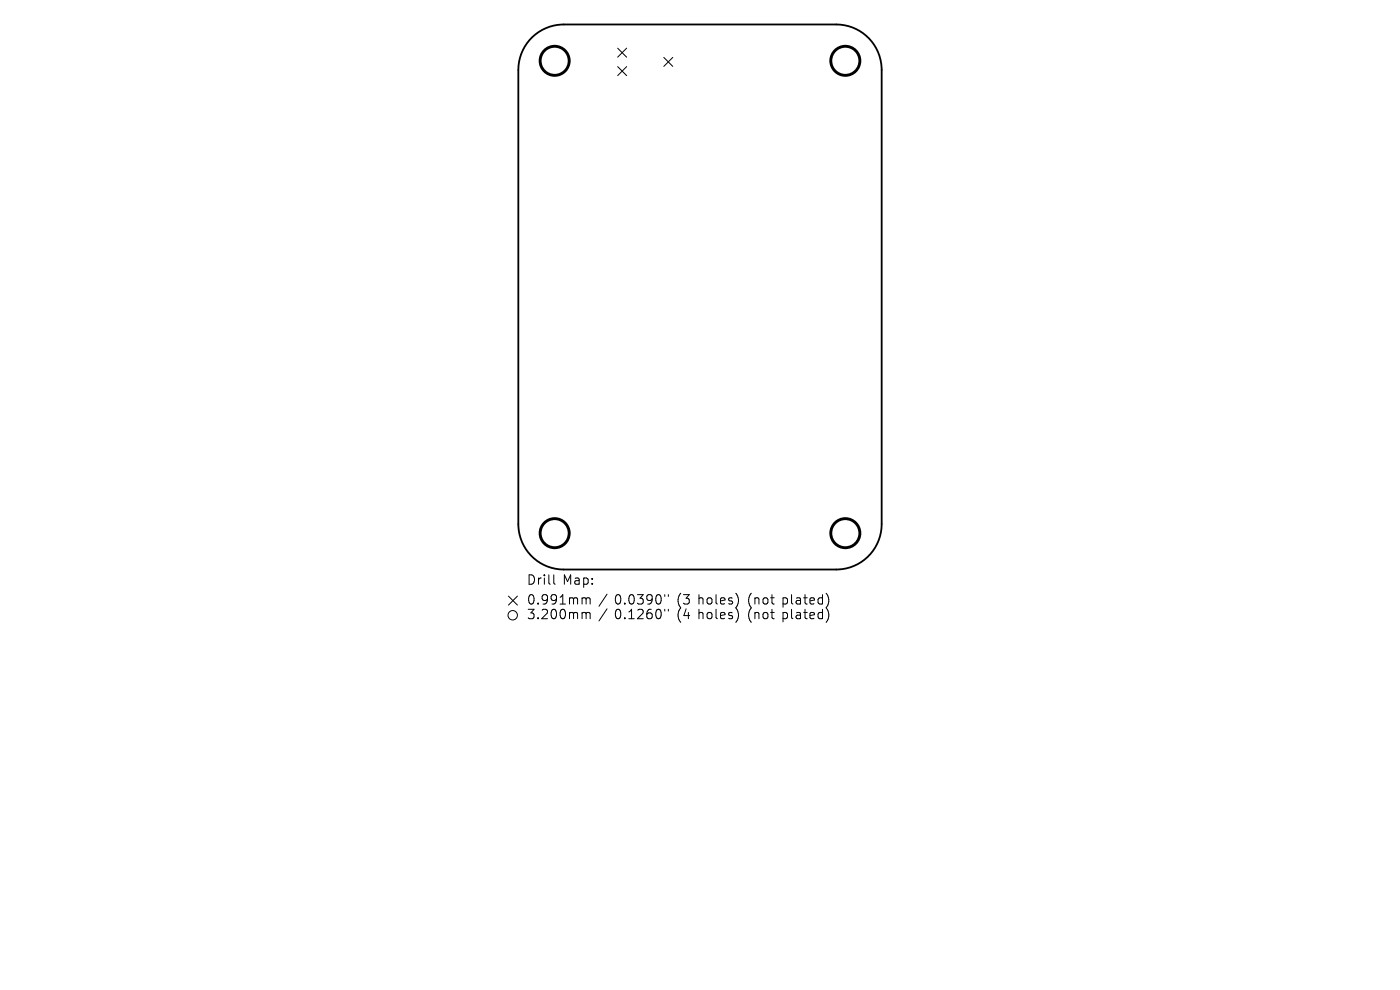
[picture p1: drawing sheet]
<svg xmlns="http://www.w3.org/2000/svg" width="297mm" height="210mm" viewBox="0 0 297 210" stroke-linecap="round" stroke-linejoin="round" font-family="sans-serif">
<defs><g id="words">
<g font-size="2.8">
<text x="111.8" y="124.5">Drill</text>
<text x="119.4" y="124.5">Map:</text>
<text x="111.8" y="128.7">0.991mm</text>
<text x="111.8" y="131.8">3.200mm</text>
<text x="130.4" y="128.7">0.0390&quot;</text>
<text x="130.4" y="131.8">0.1260&quot;</text>
<text x="143.7" y="128.7">(3</text>
<text x="143.7" y="131.8">(4</text>
<text x="148.2" y="128.7">holes)</text>
<text x="148.2" y="131.8">holes)</text>
<text x="158.8" y="128.7">(not</text>
<text x="158.8" y="131.8">(not</text>
<text x="166.2" y="128.7">plated)</text>
<text x="166.2" y="131.8">plated)</text>
</g>
</g></defs>
<path d="M112.9 7.9a9.6 9.6 0 0 1 6.7-2.7h57.8a9.6 9.6 0 0 1 9.6 9.6v96.4a9.6 9.6 0 0 1-9.6 9.6h-57.8a9.6 9.6 0 0 1-9.6-9.6v-96.4a9.6 9.6 0 0 1 2.9-6.9z" fill="none" stroke="#000" stroke-width=".39"/>
<g fill="none" stroke="#000" stroke-width=".21">
<path d="M131 10.2l1.9 1.9M131 14.1l1.9 1.9M132.9 10.2l-1.9 1.9M132.9 14.1l-1.9 1.9M140.8 12.2l1.9 1.9M142.7 12.2l-1.9 1.9M107.9 126.4l1.9 2M109.8 126.4l-1.9 2M117.5 121.9v1.8l.3 .2M124.1 126.8l.2 .3M124.1 129.9l.2 .3M124.3 127.1v1"/>
<path d="M124.3 130.2v1M124.3 127.1l.3-.3 .5 .1 .1 1.2M124.3 130.2l.3-.3 .5 .1 .1 1.2M128.8 126l-1.7 2.6M128.8 129.2l-1.7 2.5M141 126.1v.4M141 129.2v.4M141.8 126.1v.4M141.8 129.2v.4M156.6 126.7v1.3M156.6 129.8v1.4M175.3 125.9a2.35 2.35 0 0 1 0 2.9"/>
<path d="M175.3 129.1a2.35 2.35 0 0 1 0 2.8"/>
<circle cx="108.8" cy="130.5" r="1"/>
</g>
<g fill="none" stroke="#000" stroke-width=".62">
<circle cx="117.7" cy="12.9" r="3.1"/>
<circle cx="179.3" cy="12.9" r="3.1"/>
<circle cx="117.7" cy="113.1" r="3.1"/>
<circle cx="179.3" cy="113.1" r="3.1"/>
</g>
<use href="#words"/>
</svg>
